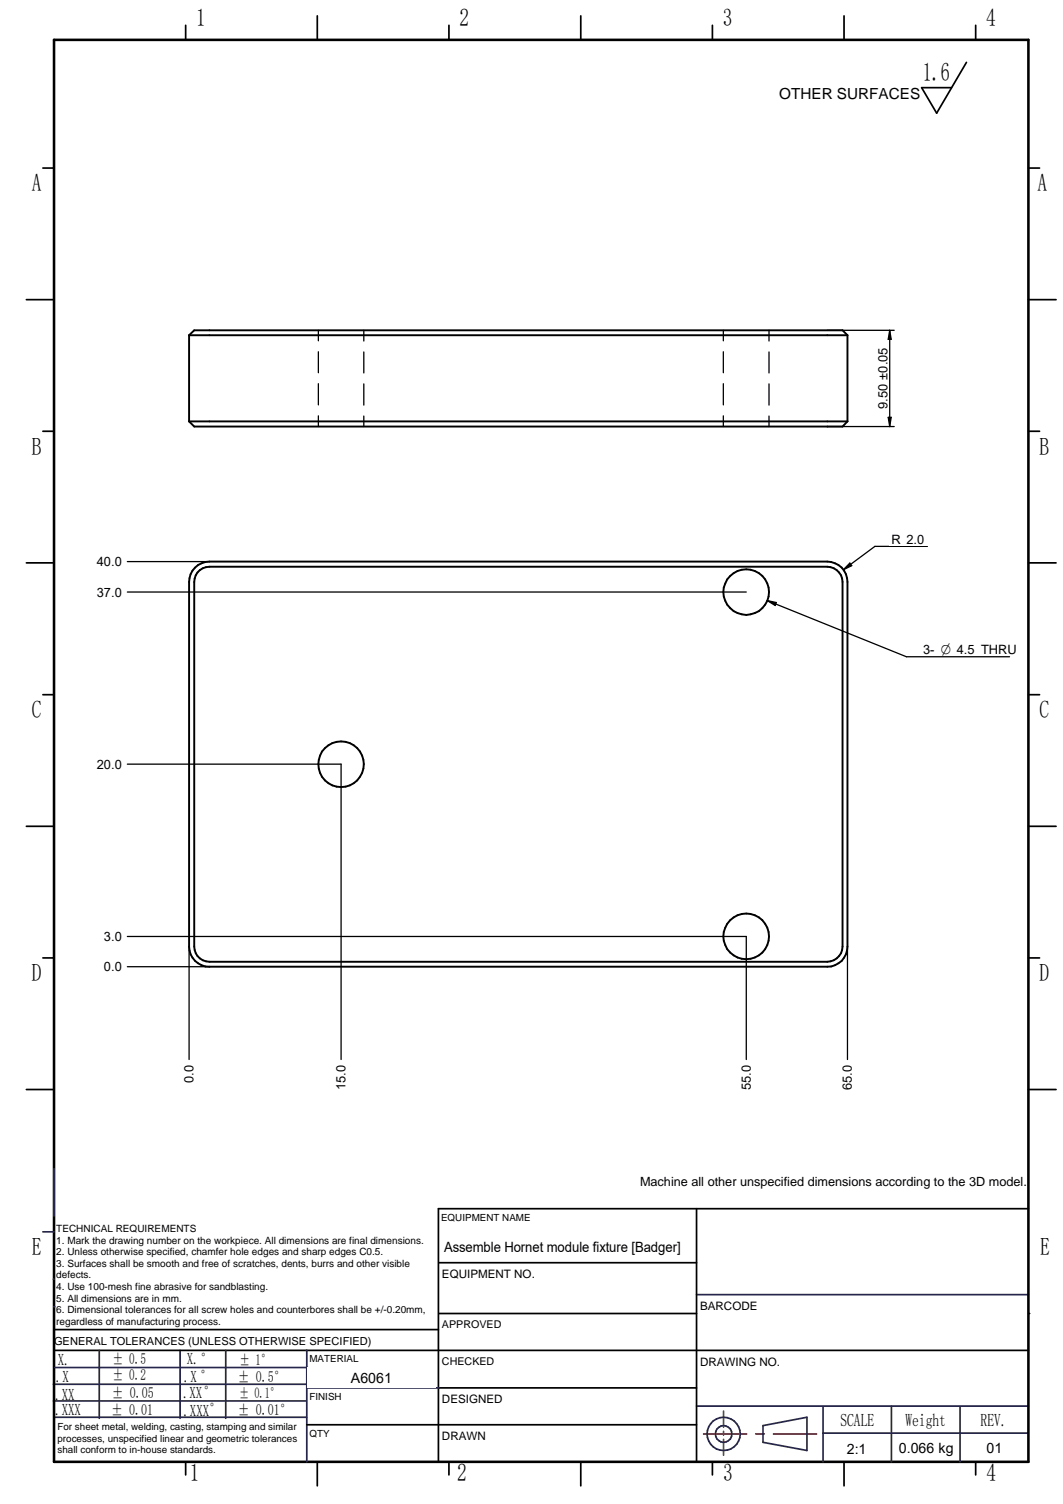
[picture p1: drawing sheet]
<svg xmlns="http://www.w3.org/2000/svg" width="210mm" height="297mm" viewBox="0 0 210 297" stroke-linecap="round" stroke-linejoin="round" font-family="sans-serif">
<defs><g id="words">
<text font-size="5.1" x="182.2" y="16">1.6</text>
<g font-size="4.9">
<text x="38.7" y="5.2">1</text>
<text x="90.8" y="5.2">2</text>
<text x="142.7" y="5.2">3</text>
<text x="194.7" y="5.2">4</text>
<text x="6.3" y="37.8">A</text>
<text x="204.9" y="37.8">A</text>
<text x="6.3" y="89.8">B</text>
<text x="205.2" y="89.8">B</text>
<text x="6.3" y="141.8">C</text>
<text x="205.2" y="141.8">C</text>
<text x="6.3" y="193.8">D</text>
<text x="205.2" y="193.8">D</text>
<text x="6.3" y="247.9">E</text>
<text x="205.4" y="247.9">E</text>
<text x="37.5" y="292.5">1</text>
<text x="90.3" y="292.5">2</text>
<text x="142.8" y="292.5">3</text>
<text x="194.8" y="292.5">4</text>
</g>
<g font-size="3.6">
<text x="165.9" y="281.6">SCALE</text>
<text x="178.8" y="281.6">Weight</text>
<text x="193.6" y="281.6">REV.</text>
</g>
<g font-size="3.3">
<text x="11.4" y="269.7">X.</text>
<text x="36.9" y="269.4">X.°</text>
<text x="11" y="272.9">.X</text>
<text x="36.3" y="273">.X °</text>
<text x="10.9" y="276.4">.XX</text>
<text x="10.9" y="279.5">.XXX</text>
<text x="36.2" y="276">.XX°</text>
<text x="36.2" y="279.7">.XXX°</text>
</g>
<g font-size="3">
<text x="153.9" y="19.6">OTHER SURFACES</text>
<text x="22.2" y="269.3">± 0.5</text>
<text x="47.3" y="269.5">± 1°</text>
<text x="22.2" y="272.5">± 0.2</text>
<text x="47" y="273">± 0.5°</text>
<text x="22" y="279.4">± 0.01</text>
<text x="22.1" y="276.2">± 0.05</text>
<text x="46.9" y="279.4">± 0.01°</text>
</g>
<text font-size="2.9" x="47.2" y="276.2">± 0.1°</text>
<g font-size="2.8">
<text x="87.7" y="247.4">Assemble Hornet module fixture [Badger]</text>
<text x="69.3" y="273">A6061</text>
<text x="167.2" y="287.1">2:1</text>
<text x="177.5" y="287.1">0.066 kg</text>
<text x="194.8" y="286.9">01</text>
</g>
<g font-size="2.5">
<text x="175.2" y="80.8" transform="rotate(-90 175.2 80.8)">9.50 ±0.05</text>
<text x="176.1" y="107.4">R 2.0</text>
<text x="19.1" y="111.8">40.0</text>
<text x="19.1" y="117.8">37.0</text>
<text x="182.3" y="129.2">3- O 4.5 THRU</text>
<text x="19.1" y="151.8">20.0</text>
<text x="20.5" y="185.8">3.0</text>
<text x="20.5" y="191.9">0.0</text>
<text x="38.2" y="213.9" transform="rotate(-90 38.2 213.9)">0.0</text>
<text x="68.2" y="215.3" transform="rotate(-90 68.2 215.3)">15.0</text>
<text x="148.3" y="215.3" transform="rotate(-90 148.3 215.3)">55.0</text>
<text x="168.2" y="215.3" transform="rotate(-90 168.2 215.3)">65.0</text>
<text x="126.4" y="234.2">Machine all other unspecified dimensions according to the 3D model.</text>
</g>
<g font-size="2.3">
<text x="87.3" y="252.4">EQUIPMENT NO.</text>
<text x="138.2" y="258.7">BARCODE</text>
<text x="138.2" y="269.7">DRAWING NO.</text>
<text x="87.3" y="277.1">DESIGNED</text>
<text x="87.3" y="284.4">DRAWN</text>
</g>
<text font-size="2.2" x="10.7" y="265.6">GENERAL TOLERANCES (UNLESS OTHERWISE SPECIFIED)</text>
<g font-size="2.1">
<text x="87.3" y="262.3">APPROVED</text>
<text x="87.3" y="269.5">CHECKED</text>
</g>
<g font-size="2">
<text x="11.1" y="243.3">TECHNICAL REQUIREMENTS</text>
<text x="11.1" y="245.6">1. Mark the drawing number on the workpiece. All dimensions are final dimensions.</text>
<text x="11.1" y="247.9">2. Unless otherwise specified, chamfer hole edges and sharp edges C0.5.</text>
<text x="11.1" y="250.2">3. Surfaces shall be smooth and free of scratches, dents, burrs and other visible</text>
<text x="11.1" y="252.5">defects.</text>
<text x="11.1" y="254.8">4. Use 100-mesh fine abrasive for sandblasting.</text>
<text x="11.1" y="257.1">5. All dimensions are in mm.</text>
<text x="11.1" y="259.4">6. Dimensional tolerances for all screw holes and counterbores shall be +/-0.20mm,</text>
<text x="11.1" y="261.6">regardless of manufacturing process.</text>
</g>
<g font-size="1.9">
<text x="87.1" y="241.1">EQUIPMENT NAME</text>
<text x="61.1" y="269">MATERIAL</text>
<text x="61.1" y="276.4">FINISH</text>
<text x="11.4" y="282.5">For sheet metal, welding, casting, stamping and similar</text>
<text x="11.4" y="284.7">processes, unspecified linear and geometric tolerances</text>
<text x="11.4" y="287">shall conform to in-house standards.</text>
<text x="61.1" y="283.7">QTY</text>
</g>
</g></defs>
<g fill="none" stroke="#26264c" stroke-width=".34">
<path d="M8.5 243.3h2.2M10.5 252.6h.2M137.5 255.7h65.6M10.5 276.7h50M10.5 273.4h50M10.8 279.9h49.8M10.8 270.1h50M35.6 266.7v13.4M60.6 266.7v22M60.7 274.1h26M137.5 277.7h65.6M162.5 277.7v11"/>
<path d="M176 277.7v11M189.6 277.7v11M150.7 281.6l8.6-1.7v6.6l-8.6-1.6zM162.5 283h40.5"/>
</g>
<g fill="none" stroke="#000" stroke-width=".34">
<path d="M36.7 5v2.9M88.6 5v2.9M140.7 5v2.9M192.7 5v2.9M8.5 33.2h2.2M203.1 33.2h2.2M5.2 59.2h5.5M203.1 59.2h5.4M8.5 85.2h2.2M203.1 85.2h2.2M5.2 111.2h5.5M203.1 111.2h5.4"/>
<path d="M8.5 137.2h2.2M203.1 137.2h2.2M5.2 163.2h5.5M203.1 163.2h5.4M8.5 189.2h2.2M203.1 189.2h2.2M5.2 215.2h5.5M203.1 215.2h5.4M86.6 238.7v50M10.7 266.7h192.4M10.7 262.6h75.9M86.7 274.1h50.8"/>
<path d="M36.7 288.7v2.6M62.7 288.7v4.8M88.6 288.7v2.6M114.7 288.7v4.8M140.7 288.7v2.6M166.7 288.7v4.8M192.7 288.7v2.6"/>
</g>
<path d="M10.7 7.9h192.4v280.8h-192.4z" fill="none" stroke="#000" stroke-width=".51"/>
<path d="M142.9 278.7v3.2M138.9 283.2h8.5M142.9 282.7v.7M142.9 284.3v3.1M149.2 283.2h1.7M152.7 283.2h8.5" fill="none" stroke="#f00" stroke-width=".34"/>
<circle cx="10.6" cy="258.1" r=".17" fill="#26264c"/>
<g fill="none" stroke="#26264c" stroke-width=".34">
<path d="M10.7 230.8v9.4M19.6 266.7v13.4M44.6 266.7v13.4M60.5 266.7h.1"/>
<circle cx="142.9" cy="283.2" r="3.3"/>
<circle cx="142.9" cy="283.2" r="1.63"/>
</g>
<path d="M190.8 12.3l-5.8 10.1-3-5.1h5.9M86.6 238.7h116.5M86.7 259.4h50.8M86.7 249.4h50.8M86.6 281.4h50.9" fill="none" stroke="#000" stroke-width=".34"/>
<circle cx="203.1" cy="259.4" r=".17" fill="#000"/>
<g fill="#fff">
<path d="M137.9 271.4h64.4v6.1h-64.4z"/>
<path d="M189.9 283.9h13v4h-13z"/>
<path d="M86.9 254.9h50.2v4h-50.2z"/>
<path d="M60.7 270h25.3v4h-25.3z"/>
<path d="M87 244.3h50v4h-50z"/>
<path d="M60.8 277.1h25.2v4h-25.2z"/>
<path d="M176.4 284.1h13v4h-13z"/>
<path d="M162.7 284.1h13v4h-13z"/>
<path d="M137.9 260.4h64.5v6h-64.5z"/>
</g>
<path d="M62.7 3.1v4.8M114.7 3.1v4.8M166.7 3.1v4.8M137.5 238.7v50M60.6 281.4h26" fill="none" stroke="#000" stroke-width=".34"/>
<path d="M101.6 283.2h25.3v4h-25.3z" fill="#fff"/>
<g fill="none" stroke="#000" stroke-width=".38">
<path d="M37.3 66.2v17M37.3 66.2h130M167.3 66.2l-.9-1h-128l-1.1 1M167.3 66.2v17M37.3 83.2h130M167.3 83.2l-.9 1h-128l-1.1-1M38.5 112.1a4.2 4.2 0 0 1 2.9-1.2h122a4 4 0 0 1 3.9 4v72a3.9 3.9 0 0 1-3.9 4h-122a4 4 0 0 1-4.1-4v-72a3.9 3.9 0 0 1 1.2-2.8zM39 113.1a3 3 0 0 1 2.4-1.2h122a3.1 3.1 0 0 1 3 3v72a3.1 3.1 0 0 1-3 3h-122a3 3 0 0 1-3-3v-72l.3-1.3z"/>
<circle cx="147.4" cy="116.9" r="4.5"/>
<circle cx="67.4" cy="150.9" r="4.5"/>
<circle cx="147.3" cy="184.9" r="4.5"/>
</g>
<g fill="none" stroke="#000" stroke-width=".25">
<path d="M62.9 65.2v2.1M62.9 69.5v4.1M62.9 75.8v4.2M71.8 65.2v2.2M71.8 69.5v4.2M71.8 75.8v4.2M142.8 65.2v2.1M142.8 69.5v4.1M142.8 75.8v4.2M151.8 65.2v2.2M151.8 69.5v4.2M151.8 75.8v4.2"/>
<path d="M62.9 82.1v2.1M71.8 82.2v2M142.8 82.1v2.1M151.8 82.2v2M37.3 186.9v22.4"/>
</g>
<path d="M36.1 209.7h2.5v4.8h-2.5z" fill="#fff"/>
<path d="M67.4 150.9v58.4" fill="none" stroke="#000" stroke-width=".25"/>
<path d="M66.1 209.7h2.5v6.2h-2.5z" fill="#fff"/>
<path d="M147.4 185v24.3" fill="none" stroke="#000" stroke-width=".25"/>
<path d="M146.1 209.7h2.4v6.2h-2.4z" fill="#fff"/>
<path d="M167.3 186.9v22.4" fill="none" stroke="#000" stroke-width=".25"/>
<path d="M166.1 209.7h2.5v6.2h-2.5z" fill="#fff"/>
<path d="M25.1 190.9h16.3" fill="none" stroke="#000" stroke-width=".25"/>
<path d="M19.9 189.7h4.8v2.5h-4.8z" fill="#fff"/>
<path d="M25.1 185h122.3" fill="none" stroke="#000" stroke-width=".25"/>
<path d="M19.9 183.7h4.8v2.4h-4.8z" fill="#fff"/>
<path d="M25.1 150.9h42.3" fill="none" stroke="#000" stroke-width=".25"/>
<path d="M18.5 149.7h6.2v2.4h-6.2z" fill="#fff"/>
<path d="M25.1 116.9h122.3" fill="none" stroke="#000" stroke-width=".25"/>
<path d="M18.5 115.7h6.2v2.5h-6.2z" fill="#fff"/>
<path d="M25.1 110.9h16.3" fill="none" stroke="#000" stroke-width=".25"/>
<path d="M18.5 109.7h6.2v2.4h-6.2z" fill="#fff"/>
<path d="M172.8 107.9h10.3" fill="none" stroke="#000" stroke-width=".25"/>
<path d="M175.5 105.3h7.6v2.4h-7.6z" fill="#fff"/>
<path d="M167.8 111.2l.4 .5-1.7 .8zM172.8 107.9l-6.3 4.6M179 129.7h20.3" fill="none" stroke="#000" stroke-width=".25"/>
<path d="M167.8 111.2l.4 .5-1.7 .8z" fill="#000"/>
<path d="M181.7 127.1h17.6v2.5h-17.6z" fill="#fff"/>
<path d="M163.4 65.2h13.2M163.4 84.2h13.2M151.5 118.6l27.5 11.1M151.5 118.6l1.8 .4-.2 .6z" fill="none" stroke="#000" stroke-width=".25"/>
<path d="M151.5 118.6l1.8 .4-.2 .6z" fill="#000"/>
<path d="M173.1 68h2.5v13.4h-2.5z" fill="#fff"/>
<path d="M175.7 65.2l.3 1.8h-.6zM175.7 65.2v19M175.4 82.4h.6l-.3 1.8z" fill="none" stroke="#000" stroke-width=".25"/>
<path d="M175.7 65.2l.3 1.8h-.6zM175.4 82.4h.6l-.3 1.8z" fill="#000"/>
<use href="#words"/>
</svg>
